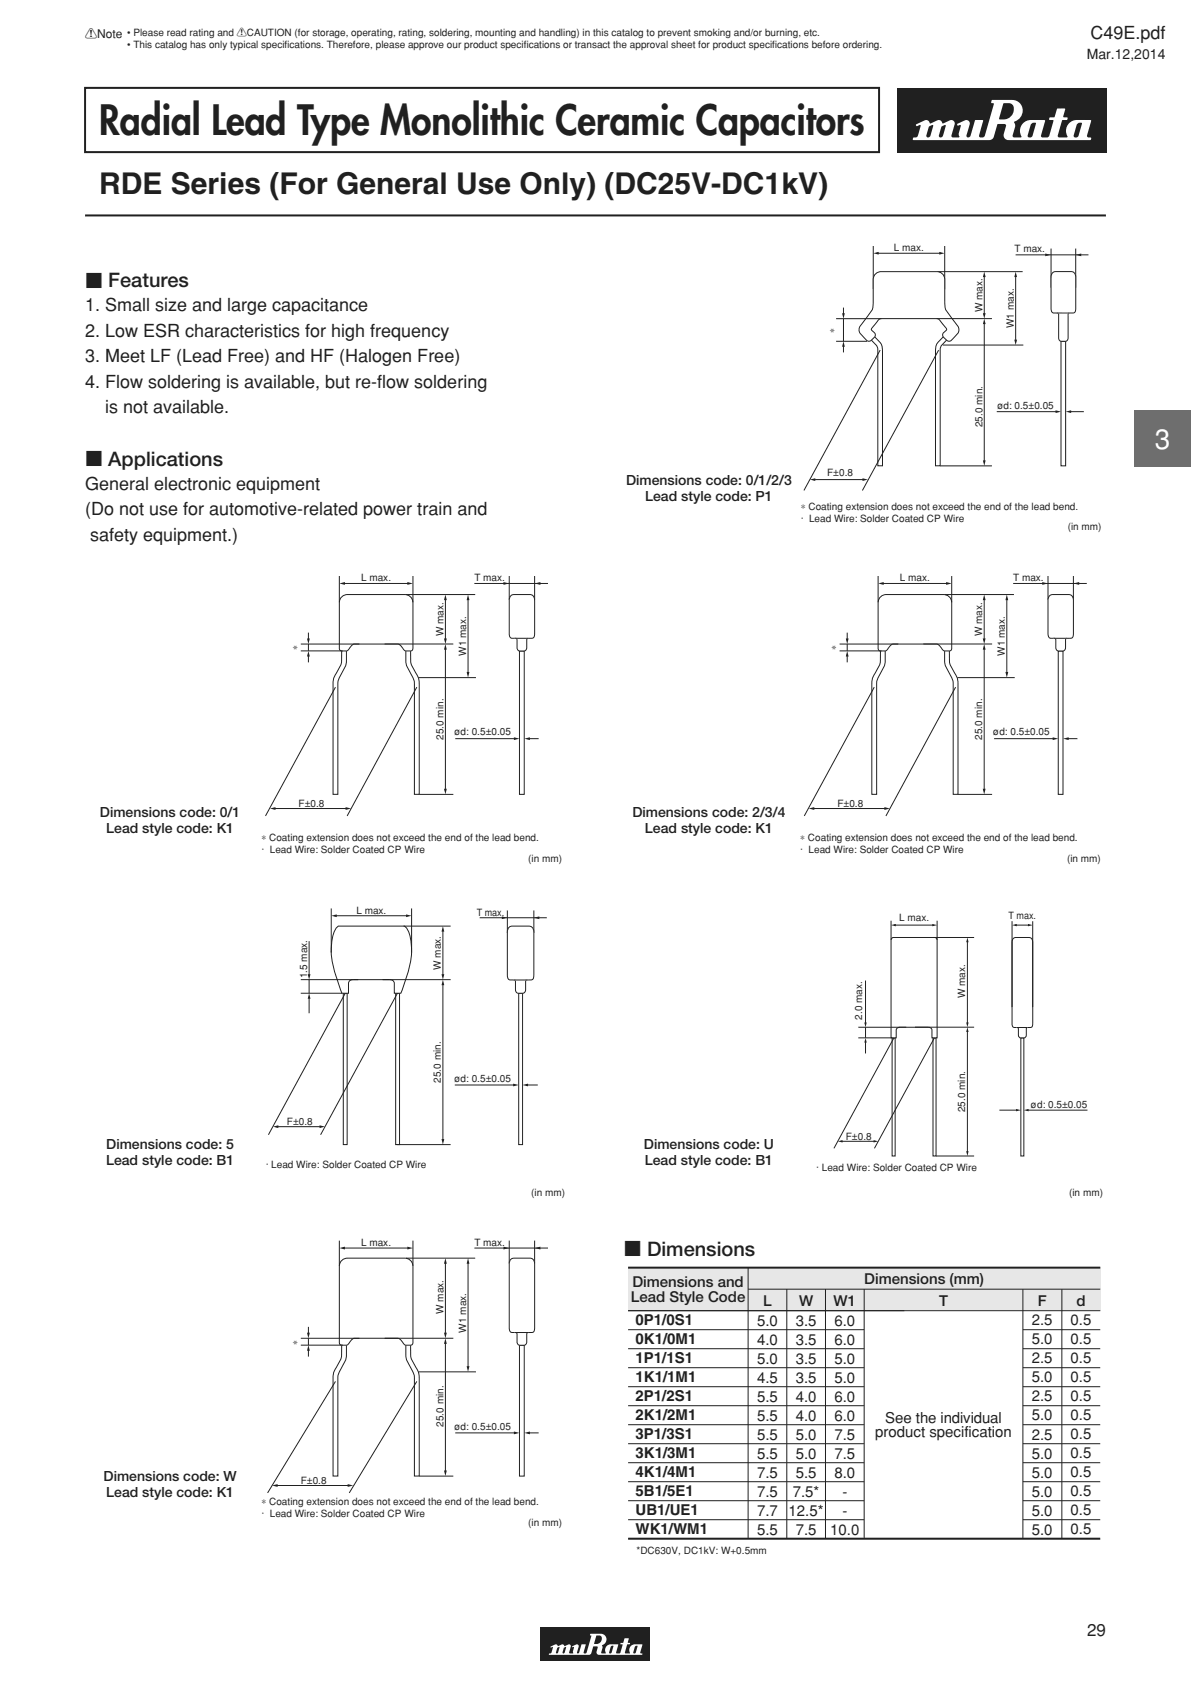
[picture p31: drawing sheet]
<svg xmlns="http://www.w3.org/2000/svg" width="210mm" height="297mm" viewBox="0 0 210 297" stroke-linecap="round" stroke-linejoin="round" font-family="sans-serif">
<defs><g id="words">
<text font-size="7.2" fill="#231f20" x="17.5" y="23.9">Radial Lead Type Monolithic Ceramic Capacitors</text>
<text font-size="5.3" fill="#231f20" x="17.5" y="34.2">RDE Series (For General Use Only) (DC25V-DC1kV)</text>
<text font-size="4.9" fill="#fff" x="203.6" y="79.1">3</text>
<g font-size="3.5" fill="#231f20">
<text x="15" y="50.8">c Features</text>
<text x="15" y="82.3">c Applications</text>
<text x="110" y="221.6">c Dimensions</text>
</g>
<g font-size="3.2" fill="#231f20">
<text x="192.3" y="6.8">C49E.pdf</text>
<text x="15" y="54.9">1. Small size and large capacitance</text>
<text x="15" y="59.4">2. Low ESR characteristics for high frequency</text>
<text x="15" y="63.9">3. Meet LF (Lead Free) and HF (Halogen Free)</text>
<text x="15" y="68.4">4. Flow soldering is available, but re-f</text>
<text x="66.5" y="68.4">l ow soldering</text>
<text x="18.5" y="72.9">is not available.</text>
<text x="15" y="86.4">General electronic equipment</text>
<text x="15" y="90.9">(Do not use for automotive-related power train and</text>
<text x="15.9" y="95.4">safety equipment.)</text>
</g>
<text font-size="3" fill="#231f20" x="191.7" y="288.6">29</text>
<g font-size="2.6" fill="#231f20">
<text x="111.5" y="227">Dimensions and</text>
<text x="152.4" y="226.5">Dimensions (mm)</text>
<text x="111.2" y="229.6">Lead Style Code</text>
<text x="112.1" y="233.7">0P1/0S1</text>
<text x="133.5" y="233.8">5.0</text>
<text x="134.6" y="230.3">L</text>
<text x="140.3" y="233.8">3.5</text>
<text x="140.9" y="230.3">W</text>
<text x="147" y="230.3">W1</text>
<text x="147.1" y="233.8">6.0</text>
<text x="165.6" y="230.3">T</text>
<text x="181.9" y="233.8">2.5</text>
<text x="183" y="230.3">F</text>
<text x="188.8" y="233.8">0.5</text>
<text x="189.8" y="230.3">d</text>
<text x="112.1" y="237.1">0K1/0M1</text>
<text x="133.5" y="237.1">4.0</text>
<text x="140.3" y="237.1">3.5</text>
<text x="147.1" y="237.1">6.0</text>
<text x="181.9" y="237.1">5.0</text>
<text x="188.8" y="237.1">0.5</text>
<text x="112.1" y="240.4">1P1/1S1</text>
<text x="112.1" y="243.8">1K1/1M1</text>
<text x="133.5" y="240.5">5.0</text>
<text x="133.5" y="243.9">4.5</text>
<text x="140.3" y="240.5">3.5</text>
<text x="140.3" y="243.8">3.5</text>
<text x="147.1" y="240.5">5.0</text>
<text x="147.1" y="243.8">5.0</text>
<text x="181.9" y="240.5">2.5</text>
<text x="181.9" y="243.8">5.0</text>
<text x="188.8" y="240.5">0.5</text>
<text x="188.8" y="243.8">0.5</text>
<text x="112.1" y="247.1">2P1/2S1</text>
<text x="112.1" y="250.5">2K1/2M1</text>
<text x="133.5" y="247.2">5.5</text>
<text x="133.5" y="250.6">5.5</text>
<text x="140.3" y="247.2">4.0</text>
<text x="140.3" y="250.5">4.0</text>
<text x="147.1" y="247.2">6.0</text>
<text x="147.1" y="250.5">6.0</text>
<text x="156.1" y="251">See the individual</text>
<text x="181.9" y="247.2">2.5</text>
<text x="181.9" y="250.5">5.0</text>
<text x="188.8" y="247.2">0.5</text>
<text x="188.8" y="250.5">0.5</text>
<text x="112.1" y="253.8">3P1/3S1</text>
<text x="112.1" y="257.2">3K1/3M1</text>
<text x="133.5" y="253.9">5.5</text>
<text x="133.5" y="257.3">5.5</text>
<text x="140.3" y="253.9">5.0</text>
<text x="140.3" y="257.3">5.0</text>
<text x="147.1" y="253.9">7.5</text>
<text x="147.1" y="257.2">7.5</text>
<text x="154.3" y="253.5">product specification</text>
<text x="181.9" y="253.9">2.5</text>
<text x="181.9" y="257.2">5.0</text>
<text x="188.8" y="253.9">0.5</text>
<text x="188.8" y="257.2">0.5</text>
<text x="112.1" y="260.5">4K1/4M1</text>
<text x="112.1" y="263.9">5B1/5E1</text>
<text x="133.5" y="260.6">7.5</text>
<text x="133.5" y="264">7.5</text>
<text x="139.8" y="264">7.5*</text>
<text x="140.3" y="260.6">5.5</text>
<text x="147.1" y="260.6">8.0</text>
<text x="148.5" y="263.9">-</text>
<text x="181.9" y="260.6">5.0</text>
<text x="181.9" y="263.9">5.0</text>
<text x="188.8" y="260.6">0.5</text>
<text x="188.8" y="263.9">0.5</text>
<text x="112.1" y="267.2">UB1/UE1</text>
<text x="133.5" y="267.3">7.7</text>
<text x="139.1" y="267.3">12.5*</text>
<text x="148.5" y="267.3">-</text>
<text x="181.9" y="267.3">5.0</text>
<text x="188.8" y="267.3">0.5</text>
<text x="112.1" y="270.6">WK1/WM1</text>
<text x="133.5" y="270.7">5.5</text>
<text x="140.3" y="270.7">7.5</text>
<text x="146.4" y="270.7">10.0</text>
<text x="181.9" y="270.6">5.0</text>
<text x="188.8" y="270.6">0.5</text>
</g>
<g font-size="2.5" fill="#231f20">
<text x="191.6" y="10.3">Mar.12,2014</text>
<text x="110.4" y="85.6">Dimensions code: 0/1/2/3</text>
<text x="113.7" y="88.4">Lead style code: P1</text>
<text x="17.6" y="144.1">Dimensions code: 0/1</text>
<text x="18.7" y="146.9">Lead style code: K1</text>
<text x="111.5" y="144.1">Dimensions code: 2/3/4</text>
<text x="113.7" y="146.9">Lead style code: K1</text>
<text x="18.7" y="202.6">Dimensions code: 5</text>
<text x="113.5" y="202.6">Dimensions code: U</text>
<text x="18.7" y="205.4">Lead style code: B1</text>
<text x="113.7" y="205.4">Lead style code: B1</text>
<text x="18.3" y="261.1">Dimensions code: W</text>
<text x="18.7" y="263.9">Lead style code: K1</text>
</g>
<text font-size="2.1" fill="#231f20" x="15" y="6.7">!Note</text>
<g font-size="1.8" fill="#231f20">
<text x="22.4" y="6.4">• Please read rating and !CAUTION (for storage, operating, rating, soldering, mounting and handling) in this catalog to prevent smoking and/or burning, etc.</text>
<text x="22.4" y="8.5">• This catalog has only typical specifcations. Therefore, please approve our product specif</text>
<text x="50.2" y="8.5">i</text>
<text x="92.3" y="8.5">i cations or transact the approval sheet for product specif</text>
<text x="136.2" y="8.5">i cations before ordering.</text>
<text x="157.6" y="44.3">L max.</text>
<text x="178.9" y="44.5">T max.</text>
<text x="147.4" y="58.7" transform="rotate(-90 147.4 58.7)">∗</text>
<text x="173.2" y="55" transform="rotate(-90 173.2 55)">W max.</text>
<text x="178.7" y="57.9" transform="rotate(-90 178.7 57.9)">W1 max.</text>
<text x="173.2" y="75.3" transform="rotate(-90 173.2 75.3)">25.0 min.</text>
<text x="175.9" y="72.2">ød: 0.5±0.05</text>
<text x="145.8" y="83.9">F±0.8</text>
<text x="141.2" y="90">∗ Coating extension does not exceed the end of the lead bend.</text>
<text x="141.2" y="92.1">· Lead Wire: Solder Coated CP Wire</text>
<text x="188.3" y="93.5">(in mm)</text>
<text x="63.7" y="102.5">L max.</text>
<text x="83.6" y="102.5">T max.</text>
<text x="158.7" y="102.5">L max.</text>
<text x="178.6" y="102.5">T max.</text>
<text x="78.2" y="112.2" transform="rotate(-90 78.2 112.2)">W max.</text>
<text x="173.2" y="112.2" transform="rotate(-90 173.2 112.2)">W max.</text>
<text x="52.7" y="114.7" transform="rotate(-90 52.7 114.7)">∗</text>
<text x="82.2" y="115.7" transform="rotate(-90 82.2 115.7)">W1 max.</text>
<text x="147.7" y="114.7" transform="rotate(-90 147.7 114.7)">∗</text>
<text x="177.2" y="115.7" transform="rotate(-90 177.2 115.7)">W1 max.</text>
<text x="78.2" y="130.5" transform="rotate(-90 78.2 130.5)">25.0 min.</text>
<text x="80.1" y="129.7">ød: 0.5±0.05</text>
<text x="173.2" y="130.5" transform="rotate(-90 173.2 130.5)">25.0 min.</text>
<text x="175.1" y="129.7">ød: 0.5±0.05</text>
<text x="52.7" y="142.3">F±0.8</text>
<text x="147.7" y="142.3">F±0.8</text>
<text x="46.1" y="148.4">∗ Coating extension does not exceed the end of the lead bend.</text>
<text x="141.1" y="148.4">∗ Coating extension does not exceed the end of the lead bend.</text>
<text x="46.1" y="150.5">· Lead Wire: Solder Coated CP Wire</text>
<text x="93.2" y="152.1">(in mm)</text>
<text x="141.1" y="150.5">· Lead Wire: Solder Coated CP Wire</text>
<text x="188.2" y="152.1">(in mm)</text>
<text x="62.8" y="161.2">L max.</text>
<text x="84.1" y="161.5">T max.</text>
<text x="158.6" y="162.4">L max.</text>
<text x="177.8" y="162.1">T max.</text>
<text x="54.1" y="172.6" transform="rotate(-90 54.1 172.6)">1.5 max.</text>
<text x="77.8" y="171" transform="rotate(-90 77.8 171)">W max.</text>
<text x="152" y="179.8" transform="rotate(-90 152 179.8)">2.0 max.</text>
<text x="170.2" y="176" transform="rotate(-90 170.2 176)">W max.</text>
<text x="77.8" y="191" transform="rotate(-90 77.8 191)">25.0 min.</text>
<text x="80.1" y="190.9">ød: 0.5±0.05</text>
<text x="170.2" y="196.2" transform="rotate(-90 170.2 196.2)">25.0 min.</text>
<text x="181.8" y="195.3">ød: 0.5±0.05</text>
<text x="50.6" y="198.4">F±0.8</text>
<text x="149.1" y="201">F±0.8</text>
<text x="46.9" y="206">· Lead Wire: Solder Coated CP Wire</text>
<text x="143.9" y="206.5">· Lead Wire: Solder Coated CP Wire</text>
<text x="93.7" y="211">(in mm)</text>
<text x="188.5" y="210.9">(in mm)</text>
<text x="63.7" y="219.8">L max.</text>
<text x="83.6" y="219.8">T max.</text>
<text x="78.2" y="231.7" transform="rotate(-90 78.2 231.7)">W max.</text>
<text x="52.7" y="237.2" transform="rotate(-90 52.7 237.2)">∗</text>
<text x="82.2" y="235" transform="rotate(-90 82.2 235)">W1 max.</text>
<text x="78.2" y="251.6" transform="rotate(-90 78.2 251.6)">25.0 min.</text>
<text x="80.1" y="252.1">ød: 0.5±0.05</text>
<text x="53" y="261.6">F±0.8</text>
<text x="46.1" y="265.4">∗ Coating extension does not exceed the end of the lead bend.</text>
<text x="46.1" y="267.5">· Lead Wire: Solder Coated CP Wire</text>
<text x="93.2" y="269.1">(in mm)</text>
<text x="112.2" y="274">*DC630V, DC1kV: W+0.5mm</text>
</g>
</g></defs>
<path d="M15 15.5h140v11.3h-140z" fill="none" stroke="#231f20" stroke-width=".35"/>
<path d="M158.2 15.5h36.9v11.3h-36.9z" fill="#231f20"/>
<path d="M180.1 24h.1" fill="none" stroke="#231f20" stroke-width=".18"/>
<path d="M161.5 22l1.7-.8a.92 .92 0 0 1 .9 .6l.1-.1v.4l-.4 .2-.5 1.7a.38 .38 0 0 0 .4 .2 .38 .38 0 0 0 .4-.3l.5-1.7-.2-.2-.2 .1v-.4l1.1-.5a.65 .65 0 0 1 .9 .5h.3l-.1 .4-.4 .2-.5 1.6a.4 .4 0 0 0 .5 .4 .4 .4 0 0 0 .3-.5l.5-1.6-.2-.2-.2 .1 .1-.4 1.1-.5a.6 .6 0 0 1 .7 .8l-.5 2.1 .2 .1h1l.2-.1-.1-.6 .3-1.3-.1-.2-.4 .2-.1-.3 1.5-.7a.6 .6 0 0 1 .7 .7l-.6 2v.2l.3 .1h.2l.2-.3 .8-2.7h1.4l-.7 2.8a.59 .59 0 0 0 .7 .2 .59 .59 0 0 0 .4-.5l1.5-5.4-.4-.1 .1-.5 3.6-.1a1.96 1.96 0 0 1 1.8 1.8 1.96 1.96 0 0 1-1.5 2.1l.2 .8-.4 1.8 .2 .1h1.2l.1-.1a1.93 1.93 0 0 1 1.7-2.9h2.3l.2 .1-.4 1.3-1.4-.2 .2-.6-.2-.2-.5 .1-.2 .2-.6 2a.43 .43 0 0 0 .4 .4 .43 .43 0 0 0 .5-.4l.4-1.5 1.4 .2-.3 1.5 .2 .1h1a6 6 0 0 0 .9-2.6v-.4l-.7-.1v-.3l.9-.1 .5-1.5h1.4l-.3 1.4 .1 .1h.6v.3l-.1 .2h-.8l-.8 2.8 .3 .2h1.3l.1-.1a1.95 1.95 0 0 1 1.7-2.9h2.4l.1 .1-.3 1h-1.5l.2-.5-.2-.2a.68 .68 0 0 0-.8 .5l-.5 1.8a.45 .45 0 0 0 .4 .4 .45 .45 0 0 0 .5-.4l.4-1.6h1.5l-.4 1.7 .1 .2 .6 .1v.3l-.2 .1h-14.4a.85 .85 0 0 1-.8-1.1l.4-1.5-.1-.2h-.8l.1-.8h.4a1.75 1.75 0 0 0 1.5-2.7 1.93 1.93 0 0 0-1.6-.2l-.8 2.7 .2 .2h.3l-.1 .8-.7 .1-.6 2.1a.83 .83 0 0 1-.8 .6h-13.4v-.4l.4-.1a.49 .49 0 0 0 .5-.4l.4-1.6-.1-.2-.5 .3z" fill="#fff"/>
<path d="M15 38h180" fill="none" stroke="#e6e7e8" stroke-width=".18"/>
<path d="M15 38h180z" fill="none" stroke="#231f20" stroke-width=".35"/>
<path d="M188.5 72.6h2.6" fill="none" stroke="#231f20" stroke-width=".18"/>
<path d="M187.9 72.6l1-.2v.4z" fill="#231f20"/>
<path d="M175.7 72.6h10.7" fill="none" stroke="#231f20" stroke-width=".18"/>
<path d="M186.1 72.4l1 .2-1 .2z" fill="#231f20"/>
<path d="M153.5 59.8l.6-.5a3.1 3.1 0 0 1 1.5 2.2v20.6h-.8v-20.4l-.2-.7z" fill="#fff"/>
<path d="M154.1 59.3a3.1 3.1 0 0 1 1.5 2.2v20.6h-.8v-20.4l-.2-.7-1.1-1.2" fill="none" stroke="#231f20" stroke-width=".18"/>
<path d="M166.4 59.3l.6 .6-1 1.1-.2 .7v20.4h-.9v-20a2.19 2.19 0 0 1 .6-1.8z" fill="#fff"/>
<path d="M154 43.4v7.6M154.6 44.7h11.3M166.4 59.3a3.1 3.1 0 0 0-1.4 2.2l-.1 20.6h.9v-20.4l.2-.7 1-1.1M166.6 43.4v7.6" fill="none" stroke="#231f20" stroke-width=".18"/>
<g fill="#231f20">
<path d="M154 44.7l.9-.3v.5z"/>
<path d="M165.6 44.4l1 .3-1 .2z"/>
</g>
<path d="M179.1 44.9h12.8M185.3 43.8v6.9M189.7 43.8v6.9" fill="none" stroke="#231f20" stroke-width=".18"/>
<g fill="#231f20">
<path d="M189.7 44.9l.9-.2v.5z"/>
<path d="M184.3 44.7l1 .2-1 .3z"/>
</g>
<path d="M187.1 60.2h.8v22h-.8z" fill="#fff"/>
<path d="M187.1 60.2h.8v22h-.8z" fill="none" stroke="#231f20" stroke-width=".18"/>
<path d="M185.6 48.1l.5-.2h2.8l.5 .2 .2 .3 .1 6-.1 .4-.2 .4a1.06 1.06 0 0 0-1.1 .2v4.5l-.4 .3h-.8l-.4-.3v-.3v-4.2l-.3-.2h-.8l-.2-.4-.1-5.9z" fill="#fff"/>
<path d="M185.6 48.1l.5-.2h2.8l.5 .2 .2 .3 .1 6-.1 .4-.2 .4a1.06 1.06 0 0 0-1.1 .2v4.5l-.4 .3h-.8l-.4-.3v-.3v-4.2l-.3-.2h-.8l-.2-.4-.1-5.9z" fill="none" stroke="#231f20" stroke-width=".18"/>
<path d="M186.3 55.2h2.3z" fill="#fff"/>
<path d="M165.3 47.9h15M173.5 48.6v7M186.3 55.2h2.3M165.8 82.2h9.1" fill="none" stroke="#231f20" stroke-width=".18"/>
<g fill="#231f20">
<path d="M173.3 55.2h.5l-.3 1z"/>
<path d="M173.5 47.9l.3 1h-.5z"/>
</g>
<path d="M173.5 56.9v24.7" fill="none" stroke="#231f20" stroke-width=".18"/>
<g fill="#231f20">
<path d="M173.3 81.2h.5l-.3 1z"/>
<path d="M173.5 56.2l.3 1h-.5z"/>
</g>
<path d="M179.1 48.6v11.7M166.2 60.9h14.2" fill="none" stroke="#231f20" stroke-width=".18"/>
<g fill="#231f20">
<path d="M178.8 59.9h.5l-.2 1z"/>
<path d="M179.1 47.9l.2 1h-.5z"/>
</g>
<path d="M148.7 54.2v1.4M147.4 60.2h5.5" fill="none" stroke="#231f20" stroke-width=".18"/>
<path d="M148.5 55.2h.5l-.3 1z" fill="#231f20"/>
<path d="M148.7 56.2v4M155.2 61.7l-13.4 24.8M165.5 61.7l-13.4 24.8M143.4 84.6h8.9" fill="none" stroke="#231f20" stroke-width=".18"/>
<g fill="#231f20">
<path d="M142.8 84.6l1-.3v.5z"/>
<path d="M152.1 84.3l.9 .3-.9 .2z"/>
</g>
<path d="M148.7 60.8v1.4" fill="none" stroke="#231f20" stroke-width=".18"/>
<path d="M148.7 60.2l.3 1h-.5z" fill="#231f20"/>
<path d="M154.3 48.4l.3-.3 .8-.2h9.8a1.38 1.38 0 0 1 1.4 1.5v4.1a2.93 2.93 0 0 0 1.1 2.5l1.2 1.6a1.12 1.12 0 0 1-.1 1.2l-1.1 1.2-.2 .2-.5-.2-.8-.7 .1-.6 .6-.6-.7-1a1.44 1.44 0 0 0-1.1-.9h-9.7a1.44 1.44 0 0 0-1 .9l-.8 1 .6 .6 .1 .6-.7 .7-.5 .2-.3-.2-1.1-1.2a1.12 1.12 0 0 1-.1-1.2l1.2-1.6a3.2 3.2 0 0 0 1.2-3v-3.6z" fill="#fff"/>
<path d="M147.4 56.2h8M154.3 48.4l.3-.3 .8-.2h9.8a1.38 1.38 0 0 1 1.4 1.5v4.1a2.93 2.93 0 0 0 1.1 2.5l1.2 1.6a1.12 1.12 0 0 1-.1 1.2l-1.1 1.2-.2 .2-.5-.2-.8-.7 .1-.6 .6-.6-.7-1a1.44 1.44 0 0 0-1.1-.9h-9.7a1.44 1.44 0 0 0-1 .9l-.8 1 .6 .6 .1 .6-.7 .7-.5 .2-.3-.2-1.1-1.2a1.12 1.12 0 0 1-.1-1.2l1.2-1.6a3.2 3.2 0 0 0 1.2-3v-3.6zM165.1 56.2h9.8" fill="none" stroke="#231f20" stroke-width=".18"/>
<path d="M95.3 287h19.4v6h-19.4z" fill="#231f20"/>
<path d="M106.8 291.5h.1" fill="none" stroke="#231f20" stroke-width=".18"/>
<path d="M97.1 290.4l.8-.4a.42 .42 0 0 1 .5 .3l.1 .2-.3 .1-.1 1 .3-.1 .3-1h-.2v-.2l.7-.3 .3 .3h.2l-.1 .2-.2 .1-.2 .8 .2 .2 .2-.1 .2-1h-.2l.1-.2 .6-.3 .4 .3-.3 1.3h.6l.2-1.1h-.3v-.1l.8-.4h.2l.1 .4-.3 1.1 .2 .1 .2-.1 .4-1.5h.7l.1 .1-.4 1.4 .3 .1 .2-.1 .9-3-.3-.1 .1-.2 1.9-.1a1.05 1.05 0 0 1 .9 1 1.05 1.05 0 0 1-.8 1.1l.1 .4-.2 1h.8a1.12 1.12 0 0 1 .9-1.6l1.3 .1-.2 .6h-.7v-.5l-.4 .2-.3 1.2h.4l.3-.9h.7l-.2 .8 .2 .1h.4l.2-.1 .4-1.4-.4-.1v-.2l.5-.1 .2-.8 .8 .1-.2 .7 .4 .1v.1l-.5 .1-.4 1.5 .1 .1h.8a1.12 1.12 0 0 1 .9-1.6l1.3 .1-.2 .5h-.7v-.4l-.4 .2-.3 1.2h.3l.4-1h.7l-.2 .9 .4 .1-.1 .2-7.4 .1a.48 .48 0 0 1-.6-.6l.2-.8-.1-.1h-.4l.1-.5h.2a.93 .93 0 0 0 .9-.9 .47 .47 0 0 0-.4-.6l-.6 .1-.4 1.4h.3l-.1 .5h-.3l-.3 1.2-.3 .2-7.2 .1v-.3l.4-.1 .3-1-.4 .1z" fill="#fff"/>
<path d="M200 72.3h10v10h-10z" fill="#6d6e70"/>
<path d="M93.1 130.3h1.9" fill="none" stroke="#231f20" stroke-width=".18"/>
<path d="M92.4 130.3l1-.3v.5z" fill="#231f20"/>
<path d="M80.3 130.3h10.6" fill="none" stroke="#231f20" stroke-width=".18"/>
<path d="M90.6 130l1 .3-1 .2z" fill="#231f20"/>
<path d="M83.6 102.9h13M89.8 101.6v4.2M94.3 101.6v4.2" fill="none" stroke="#231f20" stroke-width=".18"/>
<g fill="#231f20">
<path d="M94.3 102.9l1-.2v.4z"/>
<path d="M88.8 102.7l1 .2-1 .2z"/>
</g>
<path d="M60.2 114.8h.9v2l-.1 .6-1.3 2.4-.1 .7v19.6h-.9v-19.5a2.73 2.73 0 0 1 .6-1.9l.9-1.6z" fill="#fff"/>
<path d="M60.2 114.8v2.3l-1.1 1.9a2.51 2.51 0 0 0-.4 1.6v19.5h.9v-19.6l.1-.7 1.3-2.7 .1-2.3" fill="none" stroke="#231f20" stroke-width=".18"/>
<path d="M71.6 114.8h.8l.1 2.3 1 1.9a2.51 2.51 0 0 1 .4 1.6v19.5h-.8v-19.6l-.2-.7-1.3-2.7z" fill="#fff"/>
<path d="M71.6 114.8v2.3l1.3 2.7 .2 .7v19.6h.8v-19.5a2.73 2.73 0 0 0-.6-1.9l-.8-1.6-.1-2.3" fill="none" stroke="#231f20" stroke-width=".18"/>
<path d="M60.2 105.4l.3-.3 .8-.2h10.1a1.42 1.42 0 0 1 1.4 1.5v7.9l-.2 .5-1.2-.1-.9-1-.3-.1h-7.7l-.3 .1-.9 1-1 .1-.4-.2-.1-.3v-7.9l.1-.6z" fill="#fff"/>
<path d="M59.8 101.6v4.6M60.2 105.4l.3-.3 .8-.2h10.1a1.42 1.42 0 0 1 1.4 1.5v7.9l-.2 .5-1.2-.1-.9-1-.3-.1h-7.7l-.3 .1-.9 1-1 .1-.4-.2-.1-.3v-7.9l.1-.6zM60.4 102.9h11.7M72.8 101.6v4.6" fill="none" stroke="#231f20" stroke-width=".18"/>
<g fill="#231f20">
<path d="M59.8 102.9l1-.2v.4z"/>
<path d="M71.8 102.7l1 .2-1 .2z"/>
</g>
<path d="M91.6 114.8h.8v25.3h-.8z" fill="#fff"/>
<path d="M91.6 114.8h.8v25.3h-.8z" fill="none" stroke="#231f20" stroke-width=".18"/>
<path d="M90.1 105.1l.5-.2h2.9l.5 .2 .2 .3 .1 6.3-.1 .4-.2 .4a1.09 1.09 0 0 0-1.1 .3 2.38 2.38 0 0 1-.3 1.9h-1.2a2.37 2.37 0 0 1-.2-1.9l-.3-.2-.8-.1-.3-.4v-6.2l.1-.5z" fill="#fff"/>
<path d="M90.1 105.1l.5-.2h2.9l.5 .2 .2 .3 .1 6.3-.1 .4-.2 .4a1.09 1.09 0 0 0-1.1 .3 2.38 2.38 0 0 1-.3 1.9h-1.2a2.37 2.37 0 0 1-.2-1.9l-.3-.2-.8-.1-.3-.4v-6.2l.1-.5z" fill="none" stroke="#231f20" stroke-width=".18"/>
<path d="M90.8 112.6h2.3z" fill="#fff"/>
<path d="M67.8 113.6h12.1M71.6 104.9h12.2M78.5 105.6v7.4M90.8 112.6h2.3M73.9 140.1h6" fill="none" stroke="#231f20" stroke-width=".18"/>
<g fill="#231f20">
<path d="M78.3 112.6h.5l-.3 1z"/>
<path d="M78.5 104.9l.3 .9h-.5z"/>
</g>
<path d="M78.5 114.3v25.2" fill="none" stroke="#231f20" stroke-width=".18"/>
<g fill="#231f20">
<path d="M78.3 139.1h.5l-.3 1z"/>
<path d="M78.5 113.6l.3 1h-.5z"/>
</g>
<path d="M73.8 119.5h10.1M82.5 105.6v13.3" fill="none" stroke="#231f20" stroke-width=".18"/>
<g fill="#231f20">
<path d="M82.3 118.5h.5l-.3 1z"/>
<path d="M82.5 104.9l.3 .9h-.5z"/>
</g>
<path d="M53 114.8h7.4M53 113.6h10.4M54.4 113.6v1.2M59.2 121.2l-12.4 22.7M73.5 121.2l-12.3 22.7M48.2 142.6h13" fill="none" stroke="#231f20" stroke-width=".18"/>
<g fill="#231f20">
<path d="M47.6 142.6l1-.3v.5z"/>
<path d="M60.9 142.3l1 .3-1 .2z"/>
</g>
<path d="M54.4 111.6v1.4" fill="none" stroke="#231f20" stroke-width=".18"/>
<path d="M54.1 112.6h.5l-.2 1z" fill="#231f20"/>
<path d="M54.4 115.4v1.4" fill="none" stroke="#231f20" stroke-width=".18"/>
<path d="M54.4 114.8l.2 1h-.5z" fill="#231f20"/>
<path d="M188.1 130.3h1.9" fill="none" stroke="#231f20" stroke-width=".18"/>
<path d="M187.4 130.3l1-.3v.5z" fill="#231f20"/>
<path d="M175.3 130.3h10.6" fill="none" stroke="#231f20" stroke-width=".18"/>
<path d="M185.6 130l1 .3-1 .2z" fill="#231f20"/>
<path d="M178.6 102.9h13M184.8 101.6v4.2M189.3 101.6v4.2" fill="none" stroke="#231f20" stroke-width=".18"/>
<g fill="#231f20">
<path d="M189.3 102.9l1-.2v.4z"/>
<path d="M183.8 102.7l1 .2-1 .2z"/>
</g>
<path d="M155.2 114.8h.9v2l-.1 .6-1.3 2.4-.1 .7v19.6h-.9v-19.5a2.73 2.73 0 0 1 .6-1.9l.9-1.6z" fill="#fff"/>
<path d="M155.2 114.8v2.3l-1.1 1.9a2.51 2.51 0 0 0-.4 1.6v19.5h.9v-19.6l.1-.7 1.3-2.7 .1-2.3" fill="none" stroke="#231f20" stroke-width=".18"/>
<path d="M166.6 114.8h.8l.1 2.3 1 1.9a2.51 2.51 0 0 1 .4 1.6v19.5h-.8v-19.6l-.2-.7-1.3-2.7z" fill="#fff"/>
<path d="M166.6 114.8v2.3l1.3 2.7 .2 .7v19.6h.8v-19.5a2.73 2.73 0 0 0-.6-1.9l-.8-1.6-.1-2.3" fill="none" stroke="#231f20" stroke-width=".18"/>
<path d="M155.2 105.4l.3-.3 .8-.2h10.1a1.42 1.42 0 0 1 1.4 1.5v7.9l-.2 .5-1.2-.1-.9-1-.3-.1h-7.7l-.3 .1-.9 1-1 .1-.4-.2-.1-.3v-7.9l.1-.6z" fill="#fff"/>
<path d="M154.8 101.6v4.6M155.2 105.4l.3-.3 .8-.2h10.1a1.42 1.42 0 0 1 1.4 1.5v7.9l-.2 .5-1.2-.1-.9-1-.3-.1h-7.7l-.3 .1-.9 1-1 .1-.4-.2-.1-.3v-7.9l.1-.6zM155.4 102.9h11.7M167.8 101.6v4.6" fill="none" stroke="#231f20" stroke-width=".18"/>
<g fill="#231f20">
<path d="M154.8 102.9l1-.2v.4z"/>
<path d="M166.8 102.7l1 .2-1 .2z"/>
</g>
<path d="M186.6 114.8h.8v25.3h-.8z" fill="#fff"/>
<path d="M186.6 114.8h.8v25.3h-.8z" fill="none" stroke="#231f20" stroke-width=".18"/>
<path d="M185.1 105.1l.5-.2h2.9l.5 .2 .2 .3 .1 6.3-.1 .4-.2 .4a1.09 1.09 0 0 0-1.1 .3 2.38 2.38 0 0 1-.3 1.9h-1.2a2.37 2.37 0 0 1-.2-1.9l-.3-.2-.8-.1-.3-.4v-6.2l.1-.5z" fill="#fff"/>
<path d="M185.1 105.1l.5-.2h2.9l.5 .2 .2 .3 .1 6.3-.1 .4-.2 .4a1.09 1.09 0 0 0-1.1 .3 2.38 2.38 0 0 1-.3 1.9h-1.2a2.37 2.37 0 0 1-.2-1.9l-.3-.2-.8-.1-.3-.4v-6.2l.1-.5z" fill="none" stroke="#231f20" stroke-width=".18"/>
<path d="M185.8 112.6h2.3z" fill="#fff"/>
<path d="M162.8 113.6h12.1M166.6 104.9h12.2M173.5 105.6v7.4M185.8 112.6h2.3M168.9 140.1h6" fill="none" stroke="#231f20" stroke-width=".18"/>
<g fill="#231f20">
<path d="M173.3 112.6h.5l-.3 1z"/>
<path d="M173.5 104.9l.3 .9h-.5z"/>
</g>
<path d="M173.5 114.3v25.2" fill="none" stroke="#231f20" stroke-width=".18"/>
<g fill="#231f20">
<path d="M173.3 139.1h.5l-.3 1z"/>
<path d="M173.5 113.6l.3 1h-.5z"/>
</g>
<path d="M168.8 119.5h10.1M177.5 105.6v13.3" fill="none" stroke="#231f20" stroke-width=".18"/>
<g fill="#231f20">
<path d="M177.3 118.5h.5l-.3 1z"/>
<path d="M177.5 104.9l.3 .9h-.5z"/>
</g>
<path d="M148 113.6h10.4M148 114.8h7.4M149.4 113.6v1.2M154.2 121.2l-12.4 22.7M168.5 121.2l-12.3 22.7M143.2 142.6h13" fill="none" stroke="#231f20" stroke-width=".18"/>
<g fill="#231f20">
<path d="M142.6 142.6l1-.3v.5z"/>
<path d="M155.9 142.3l1 .3-1 .2z"/>
</g>
<path d="M149.4 111.6v1.4" fill="none" stroke="#231f20" stroke-width=".18"/>
<path d="M149.1 112.6h.5l-.2 1z" fill="#231f20"/>
<path d="M149.4 115.4v1.4" fill="none" stroke="#231f20" stroke-width=".18"/>
<path d="M149.4 114.8l.2 1h-.5z" fill="#231f20"/>
<path d="M84.6 161.9h11.8M89.5 160.6v4M94.1 160.6v4" fill="none" stroke="#231f20" stroke-width=".18"/>
<g fill="#231f20">
<path d="M94.1 161.9l1-.3v.5z"/>
<path d="M88.5 161.6l1 .3-1 .2z"/>
</g>
<path d="M60.5 175.2h.7v26.7h-.7z" fill="#fff"/>
<path d="M60.5 175.2h.7v26.7h-.7z" fill="none" stroke="#231f20" stroke-width=".18"/>
<path d="M69.8 175.2h.6v26.7h-.6z" fill="#fff"/>
<path d="M69.8 175.2h.6v26.7h-.6z" fill="none" stroke="#231f20" stroke-width=".18"/>
<path d="M59.4 163.5l.3-.2 11.7 .1a2.83 2.83 0 0 1 .9 1.8 15.5 15.5 0 0 1-1.1 8.7l-.5 1.3h-1.2v-1.7a.76 .76 0 0 0-.9-.7h-6.2a.76 .76 0 0 0-1 .7v1.7h-1.1a27.5 27.5 0 0 1-1.9-7.3 6.9 6.9 0 0 1 1-4.4z" fill="#fff"/>
<path d="M58.4 160.2v7.8M59 161.5h12.8M59.4 163.5l.3-.2 11.7 .1a2.83 2.83 0 0 1 .9 1.8 15.5 15.5 0 0 1-1.1 8.7l-.5 1.3h-1.2v-1.7a.76 .76 0 0 0-.9-.7h-6.2a.76 .76 0 0 0-1 .7v1.7h-1.1a27.5 27.5 0 0 1-1.9-7.3 6.9 6.9 0 0 1 1-4.4zM72.6 160.2v7.8" fill="none" stroke="#231f20" stroke-width=".18"/>
<g fill="#231f20">
<path d="M58.4 161.5l1-.2v.5z"/>
<path d="M71.6 161.3l1 .2-1 .3z"/>
</g>
<path d="M92.7 191.4h2.1" fill="none" stroke="#231f20" stroke-width=".18"/>
<path d="M92.1 191.4l1-.3v.5z" fill="#231f20"/>
<path d="M80.2 191.4h10.5" fill="none" stroke="#231f20" stroke-width=".18"/>
<path d="M90.5 191.1l1 .3-1 .2z" fill="#231f20"/>
<path d="M91.5 175.2h.6v26.7h-.6z" fill="#fff"/>
<path d="M91.5 175.2h.6v26.7h-.6z" fill="none" stroke="#231f20" stroke-width=".18"/>
<path d="M89.6 163.7l.7-.4h3a.89 .89 0 0 1 .8 1.1v8l-.3 .4h-.8l-.3 .2a2.49 2.49 0 0 1-.3 2.1h-1.3a2.47 2.47 0 0 1-.2-2.1l-.3-.2h-.8l-.3-.4v-8z" fill="#fff"/>
<path d="M89.6 163.7l.7-.4h3a.89 .89 0 0 1 .8 1.1v8l-.3 .4h-.8l-.3 .2a2.49 2.49 0 0 1-.3 2.1h-1.3a2.47 2.47 0 0 1-.2-2.1l-.3-.2h-.8l-.3-.4v-8z" fill="none" stroke="#231f20" stroke-width=".18"/>
<path d="M90.6 172.8h2.4z" fill="#fff"/>
<path d="M67.4 172.8h12.1M71.1 163.3h8.4M78.1 164.1v8.1M90.6 172.8h2.4M70 201.9h9.5" fill="none" stroke="#231f20" stroke-width=".18"/>
<g fill="#231f20">
<path d="M77.9 171.8h.4l-.2 1z"/>
<path d="M78.1 163.3l.2 1h-.4z"/>
</g>
<path d="M78.1 173.5v27.8" fill="none" stroke="#231f20" stroke-width=".18"/>
<g fill="#231f20">
<path d="M77.9 200.9h.4l-.2 1z"/>
<path d="M78.1 172.8l.2 1h-.4z"/>
</g>
<path d="M53 175.2h7.3M53 172.8h10.2M54.5 166v6.2" fill="none" stroke="#231f20" stroke-width=".18"/>
<path d="M54.3 171.8h.4l-.2 1z" fill="#231f20"/>
<path d="M54.5 175.9v2.8" fill="none" stroke="#231f20" stroke-width=".18"/>
<path d="M54.5 175.2l.2 .9h-.4z" fill="#231f20"/>
<path d="M54.5 172.8v2.4M60.9 175.2l-13.6 24.9M70.1 175.2l-13.6 24.9M48.7 198.7h7.9" fill="none" stroke="#231f20" stroke-width=".18"/>
<g fill="#231f20">
<path d="M48.1 198.7l1-.2v.4z"/>
<path d="M56.3 198.5l1 .2-1 .2z"/>
</g>
<path d="M157.3 183h.5v20.9h-.5z" fill="#fff"/>
<path d="M157.3 183h.5v20.9h-.5z" fill="none" stroke="#231f20" stroke-width=".18"/>
<path d="M164.5 183h.5v20.9h-.5z" fill="#fff"/>
<path d="M164.5 183h.5v20.9h-.5z" fill="none" stroke="#231f20" stroke-width=".18"/>
<path d="M157.3 165.4l7.5-.1 .4 .3v17.4h-.9v-1.3a.59 .59 0 0 0-.7-.5h-4.9a.59 .59 0 0 0-.7 .5v1.3h-.9v-17.2z" fill="#fff"/>
<path d="M157.1 162.4v3.4M157.3 165.4l7.5-.1 .4 .3v17.4h-.9v-1.3a.59 .59 0 0 0-.7-.5h-4.9a.59 .59 0 0 0-.7 .5v1.3h-.9v-17.2zM157.6 163.2h7M164.5 165.3h7.3M165.2 162.4v3.4M151.3 181.2h8.5M151.3 183h6M157.6 183l-10.6 19.5M161.3 181.2h10.5M164.8 183l-10.6 19.5M165 203.9h6.8" fill="none" stroke="#231f20" stroke-width=".18"/>
<g fill="#231f20">
<path d="M157.1 163.2l.9-.2v.4z"/>
<path d="M164.4 163l.8 .2-.8 .2z"/>
</g>
<path d="M148.2 201.3h6" fill="none" stroke="#231f20" stroke-width=".18"/>
<g fill="#231f20">
<path d="M147.7 201.3l.9-.2v.4z"/>
<path d="M154 201.1l.9 .2-.9 .2z"/>
</g>
<path d="M170.6 166v14.6" fill="none" stroke="#231f20" stroke-width=".18"/>
<g fill="#231f20">
<path d="M170.4 180.3h.4l-.2 .9z"/>
<path d="M170.6 165.3l.2 .9h-.4z"/>
</g>
<path d="M170.6 181.8v21.6" fill="none" stroke="#231f20" stroke-width=".18"/>
<g fill="#231f20">
<path d="M170.4 203h.4l-.2 .9z"/>
<path d="M170.6 181.2l.2 .8h-.4z"/>
</g>
<path d="M152.6 172.9v7.8" fill="none" stroke="#231f20" stroke-width=".18"/>
<path d="M152.4 180.3h.4l-.2 .9z" fill="#231f20"/>
<path d="M152.6 183.7v2.1" fill="none" stroke="#231f20" stroke-width=".18"/>
<path d="M152.6 183l.2 .9h-.4z" fill="#231f20"/>
<path d="M152.6 181.2v1.8" fill="none" stroke="#231f20" stroke-width=".18"/>
<path d="M180 183h.5v20.9h-.5z" fill="#fff"/>
<path d="M180 183h.5v20.9h-.5z" fill="none" stroke="#231f20" stroke-width=".18"/>
<path d="M178.7 165.5l.4-.2 2.6 .1 .3 .4 .1 .4v14.3v.4l-.2 .3h-.7l-.2 .2a1.95 1.95 0 0 1-.2 1.6h-1a1.93 1.93 0 0 1-.2-1.6l-.3-.2h-.6l-.2-.3-.1-.4v-14.3z" fill="#fff"/>
<path d="M178.7 165.5l.4-.2 2.6 .1 .3 .4 .1 .4v14.3v.4l-.2 .3h-.7l-.2 .2a1.95 1.95 0 0 1-.2 1.6h-1a1.93 1.93 0 0 1-.2-1.6l-.3-.2h-.6l-.2-.3-.1-.4v-14.3z" fill="none" stroke="#231f20" stroke-width=".18"/>
<path d="M179.2 181.2h2z" fill="#fff"/>
<path d="M179.2 181.2h2M181 195.8h10.7" fill="none" stroke="#231f20" stroke-width=".18"/>
<path d="M180.5 195.8l.9-.2v.4z" fill="#231f20"/>
<path d="M176.2 195.8h3.2" fill="none" stroke="#231f20" stroke-width=".18"/>
<path d="M179.2 195.6l.8 .2-.8 .2z" fill="#231f20"/>
<path d="M178.4 162.5v15.1M179 163.2h2.5M182.1 162.5v15.1" fill="none" stroke="#231f20" stroke-width=".18"/>
<g fill="#231f20">
<path d="M178.4 163.2l.9-.2v.4z"/>
<path d="M181.3 163l.8 .2-.8 .2z"/>
</g>
<path d="M93.1 252.7h1.9" fill="none" stroke="#231f20" stroke-width=".18"/>
<path d="M92.4 252.7l1-.2v.5z" fill="#231f20"/>
<path d="M80.3 252.7h10.6" fill="none" stroke="#231f20" stroke-width=".18"/>
<path d="M90.6 252.5l1 .2-1 .3z" fill="#231f20"/>
<path d="M89.8 218.8v4M94.3 218.8v4M83.6 220.1h13" fill="none" stroke="#231f20" stroke-width=".18"/>
<g fill="#231f20">
<path d="M94.3 220.1l1-.2v.5z"/>
<path d="M88.8 219.9l1 .2-1 .3z"/>
</g>
<path d="M60.2 237.3h.9v1.9l-.1 .6-1.3 2.5-.1 .6v17.4h-.9v-17.2a2.73 2.73 0 0 1 .6-1.9l.9-1.7z" fill="#fff"/>
<path d="M60.2 237.3v2.2l-1.1 1.9a2.51 2.51 0 0 0-.4 1.7v17.2h.9v-17.4l.1-.6 1.3-2.8 .1-2.2" fill="none" stroke="#231f20" stroke-width=".18"/>
<path d="M71.6 237.3h.8l.1 2.2 1 1.9a2.51 2.51 0 0 1 .4 1.7v17.2h-.8v-17.4l-.2-.6-1.3-2.8z" fill="#fff"/>
<path d="M71.6 237.3v2.2l1.3 2.8 .2 .6v17.4h.8v-17.2a2.73 2.73 0 0 0-.6-1.9l-.8-1.7-.1-2.2" fill="none" stroke="#231f20" stroke-width=".18"/>
<path d="M60.2 222.4l.3-.3 .8-.2h10.1a1.42 1.42 0 0 1 1.4 1.5v13.6l-.4 .2h-1l-.9-1-.3-.2h-7.7l-.3 .2-.9 1h-1l-.4-.2-.1-.3v-13.3l.1-.6z" fill="#fff"/>
<path d="M59.8 218.8v4.5M72.8 218.8v4.5M60.2 222.4l.3-.3 .8-.2h10.1a1.42 1.42 0 0 1 1.4 1.5v13.6l-.4 .2h-1l-.9-1-.3-.2h-7.7l-.3 .2-.9 1h-1l-.4-.2-.1-.3v-13.3l.1-.6zM60.4 220.1h11.7" fill="none" stroke="#231f20" stroke-width=".18"/>
<g fill="#231f20">
<path d="M59.8 220.1l1-.2v.5z"/>
<path d="M71.8 219.9l1 .2-1 .3z"/>
</g>
<path d="M91.6 237.3h.8v23h-.8z" fill="#fff"/>
<path d="M91.6 237.3h.8v23h-.8z" fill="none" stroke="#231f20" stroke-width=".18"/>
<path d="M90.1 222.1l.5-.2h2.9l.5 .2 .2 .3 .1 11.7-.1 .5-.2 .4a1.09 1.09 0 0 0-1.1 .2 2.38 2.38 0 0 1-.3 2h-1.2a2.37 2.37 0 0 1-.2-2l-.3-.2h-.8l-.3-.4v-.5v-11.1l.1-.6z" fill="#fff"/>
<path d="M90.1 222.1l.5-.2h2.9l.5 .2 .2 .3 .1 11.7-.1 .5-.2 .4a1.09 1.09 0 0 0-1.1 .2 2.38 2.38 0 0 1-.3 2h-1.2a2.37 2.37 0 0 1-.2-2l-.3-.2h-.8l-.3-.4v-.5v-11.1l.1-.6z" fill="none" stroke="#231f20" stroke-width=".18"/>
<path d="M90.8 235h2.3z" fill="#fff"/>
<path d="M67.8 236h12.1M71.6 221.9h12.2M78.5 222.6v12.8M90.8 235h2.3M73.9 260.3h6" fill="none" stroke="#231f20" stroke-width=".18"/>
<g fill="#231f20">
<path d="M78.3 235h.5l-.3 1z"/>
<path d="M78.5 221.9l.3 1h-.5z"/>
</g>
<path d="M78.5 236.8v22.9" fill="none" stroke="#231f20" stroke-width=".18"/>
<g fill="#231f20">
<path d="M78.3 259.3h.5l-.3 1z"/>
<path d="M78.5 236l.3 1h-.5z"/>
</g>
<path d="M82.5 222.6v18.7M73.8 241.9h10.1" fill="none" stroke="#231f20" stroke-width=".18"/>
<g fill="#231f20">
<path d="M82.3 241h.5l-.3 .9z"/>
<path d="M82.5 221.9l.3 1h-.5z"/>
</g>
<path d="M53 237.2h7.4M53 236h10.4M54.4 236v1.2M59.2 243.6l-12 19.7M73.5 243.6l-11.9 19.7M48.6 262h12.9" fill="none" stroke="#231f20" stroke-width=".18"/>
<g fill="#231f20">
<path d="M48 262l.9-.3v.5z"/>
<path d="M61.3 261.7l1 .3-1 .2z"/>
</g>
<path d="M54.4 234v1.4" fill="none" stroke="#231f20" stroke-width=".18"/>
<path d="M54.1 235h.5l-.2 1z" fill="#231f20"/>
<path d="M54.4 237.9v1.4" fill="none" stroke="#231f20" stroke-width=".18"/>
<path d="M54.4 237.2l.2 1h-.5z" fill="#231f20"/>
<path d="M110.7 223.6h83.3v7.6h-83.3z" fill="#e6e7e8"/>
<g fill="none" stroke="#231f20" stroke-width=".18">
<path d="M110.7 231.2h83.3M110.7 234.5h41.7M110.7 237.9h41.7M131.9 227.4h62.1M131.9 223.6v47.8M138.7 227.4v44M145.6 227.4v44M152.4 227.4v44M180.4 234.5h13.6M180.4 237.9h13.6M180.4 227.4v44M187.2 227.4v44"/>
<path d="M110.7 241.2h41.7M110.7 244.6h41.7M110.7 247.9h41.7M110.7 251.3h41.7M110.7 254.6h41.7M110.7 258h41.7M180.4 241.2h13.6M180.4 244.6h13.6M180.4 247.9h13.6M180.4 251.3h13.6M180.4 254.6h13.6M180.4 258h13.6"/>
<path d="M110.7 261.3h41.7M110.7 264.7h41.7M110.7 268h41.7M180.4 261.3h13.6M180.4 264.7h13.6M180.4 268h13.6"/>
</g>
<path d="M110.7 223.6h83.3M110.7 271.4h83.3" fill="none" stroke="#231f20" stroke-width=".35"/>
<use href="#words"/>
</svg>
